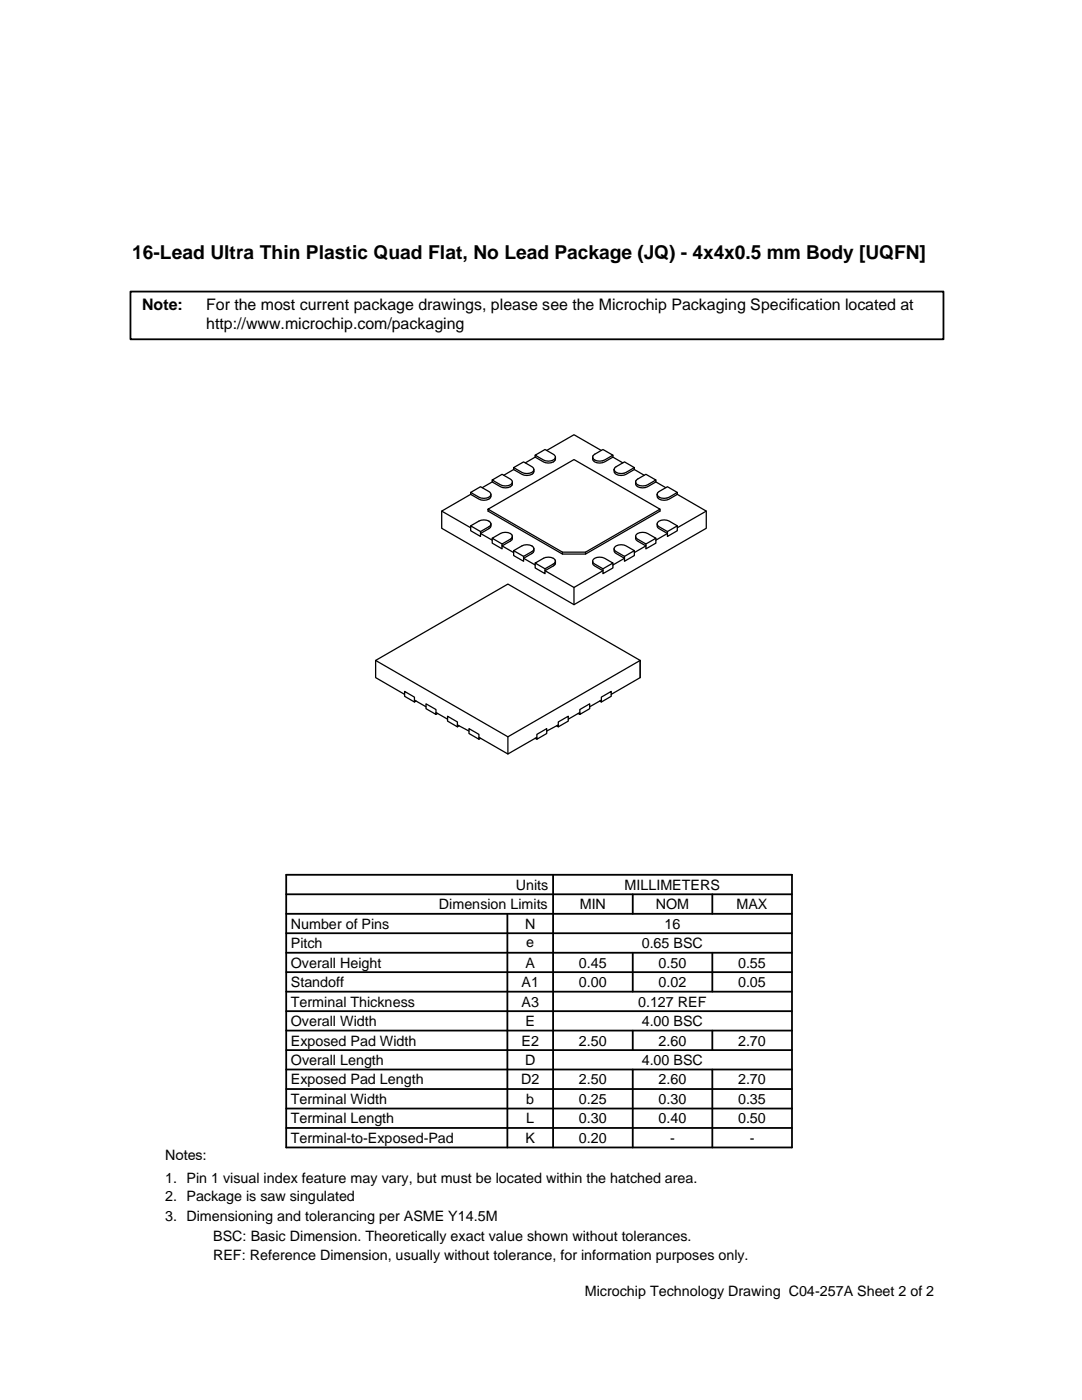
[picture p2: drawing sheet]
<svg xmlns="http://www.w3.org/2000/svg" width="216mm" height="279mm" viewBox="0 0 216 279" stroke-linecap="round" stroke-linejoin="round" font-family="sans-serif">
<defs><g id="words">
<text font-size="3.8" x="26.4" y="51.8">16-Lead Ultra Thin Plastic Quad Flat, No Lead Package (JQ) - 4x4x0.5 mm Body [UQFN]</text>
<g font-size="3.2">
<text x="28.4" y="62">Note:</text>
<text x="41.1" y="62">For the most current package drawings, please see the Microchip Packaging Specification located at</text>
<text x="41.1" y="65.6">http://www.microchip.com/packaging</text>
</g>
<g font-size="2.9">
<text x="102.9" y="177.6">Units</text>
<text x="124.6" y="177.6">MILLIMETERS</text>
<text x="58" y="185.3">Number of Pins</text>
<text x="87.6" y="181.4">Dimension Limits</text>
<text x="104.8" y="185.3">N</text>
<text x="115.7" y="181.4">MIN</text>
<text x="130.9" y="181.5">NOM</text>
<text x="132.6" y="185.3">16</text>
<text x="147" y="181.4">MAX</text>
<text x="58" y="189.2">Pitch</text>
<text x="105" y="188.9">e</text>
<text x="128" y="189.2">0.65 BSC</text>
<text x="58" y="193.1">Overall Height</text>
<text x="58" y="197">Standoff</text>
<text x="104.1" y="197">A1</text>
<text x="104.8" y="193.1">A</text>
<text x="115.5" y="193.1">0.45</text>
<text x="115.5" y="197">0.00</text>
<text x="131.4" y="193.1">0.50</text>
<text x="131.4" y="197">0.02</text>
<text x="147.3" y="193.1">0.55</text>
<text x="147.3" y="197">0.05</text>
<text x="58" y="200.9">Terminal Thickness</text>
<text x="104.1" y="200.9">A3</text>
<text x="127.3" y="200.9">0.127 REF</text>
<text x="58" y="204.8">Overall Width</text>
<text x="58" y="208.7">Exposed Pad Width</text>
<text x="104.1" y="208.7">E2</text>
<text x="104.8" y="204.8">E</text>
<text x="115.5" y="208.7">2.50</text>
<text x="128" y="204.8">4.00 BSC</text>
<text x="131.4" y="208.7">2.60</text>
<text x="147.3" y="208.7">2.70</text>
<text x="58" y="212.5">Overall Length</text>
<text x="104.8" y="212.5">D</text>
<text x="128" y="212.5">4.00 BSC</text>
<text x="58" y="220.3">Terminal Width</text>
<text x="58" y="216.4">Exposed Pad Length</text>
<text x="104" y="216.4">D2</text>
<text x="105" y="220.3">b</text>
<text x="115.5" y="216.4">2.50</text>
<text x="115.5" y="220.3">0.25</text>
<text x="131.4" y="220.3">0.30</text>
<text x="131.4" y="216.4">2.60</text>
<text x="147.3" y="216.4">2.70</text>
<text x="147.3" y="220.3">0.35</text>
<text x="58" y="224.2">Terminal Length</text>
<text x="105" y="224.2">L</text>
<text x="115.5" y="224.2">0.30</text>
<text x="131.4" y="224.2">0.40</text>
<text x="147.3" y="224.2">0.50</text>
<text x="32.9" y="231.4">Notes:</text>
<text x="58" y="228.1">Terminal-to-Exposed-Pad</text>
<text x="104.8" y="228.1">K</text>
<text x="115.5" y="228.1">0.20</text>
<text x="133.7" y="228.1">-</text>
<text x="149.6" y="228.1">-</text>
<text x="32.9" y="236">1. Pin 1 visual index feature may vary, but must be located within the hatched area.</text>
<text x="32.9" y="239.6">2. Package is saw singulated</text>
<text x="32.9" y="243.6">3. Dimensioning and tolerancing per ASME Y14.5M</text>
<text x="42.5" y="251.4">REF: Reference Dimension, usually without tolerance, for information purposes only.</text>
<text x="42.5" y="247.7">BSC: Basic Dimension. Theoretically exact value shown without tolerances.</text>
<text x="116.7" y="258.7">Microchip Technology Drawing C04-257A Sheet 2 of 2</text>
</g>
</g></defs>
<g fill="none" stroke="#000" stroke-width=".25">
<path d="M93.9 98.7l-5.8 3.3 5.8 3.3M93.9 98.3l2-1.2 1.6 1a.6 .6 0 0 1 .5 .6 .6 .6 0 0 1-.5 .5 2.2 2.2 0 0 1-1.9 0zM93.9 98.3v.4a3.3 3.3 0 0 0 3.6 .9l.4-.4 .1-.5M98.2 95.8l2-1.1 1.6 .9a.61 .61 0 0 1 .4 .6 .61 .61 0 0 1-.4 .6 2.2 2.2 0 0 1-1.9 0zM98.2 95.8v.4a3.3 3.3 0 0 0 3.6 .9l.4-.4v-.5M98.2 96.2l-2 1.1M102.5 93.3l2-1.1 1.6 .9a.61 .61 0 0 1 .4 .6 .61 .61 0 0 1-.4 .6 2.24 2.24 0 0 1-2 0zM102.5 93.3v.4a3.3 3.3 0 0 0 3.6 1l.4-.5v-.5M102.5 93.7l-2 1.1M106.8 90.8l2-1.1 1.6 1a.6 .6 0 0 1 .4 .5 .6 .6 0 0 1-.4 .6 2.2 2.2 0 0 1-2 0zM106.8 90.8v.4a3.3 3.3 0 0 0 3.6 1l.4-.4v-.6M106.8 91.2l-2 1.2"/>
<path d="M109.1 89.9l5.4-3.1 5.5 3.1M118.5 90.8l1.8-1.1 2 1.1a3.3 3.3 0 0 1-3.6 1l-.4-.4zM122.3 90.8v.4a3.3 3.3 0 0 1-3.6 1l-.4-.4v-.6M122.3 91.2l2 1.2M122.8 93.3l1.8-1.1 2 1.1a3.3 3.3 0 0 1-3.6 1l-.4-.4zM126.6 93.7l1.9 1.1M126.6 93.3v.4a3.3 3.3 0 0 1-3.6 1l-.4-.5-.1-.5M127.1 95.7l1.8-1 2 1.1a3.3 3.3 0 0 1-3.7 1l-.3-.5zM130.9 96.2l1.9 1.1M130.9 95.8v.4a3.3 3.3 0 0 1-3.7 .9l-.3-.4-.1-.5M131.4 98.2l1.8-1.1 1.9 1.2a3.3 3.3 0 0 1-3.6 .9l-.4-.4zM135.1 98.7l5.8 3.3-5.8 3.3"/>
<path d="M135.1 98.3v.4a3.3 3.3 0 0 1-3.6 .9l-.4-.4v-.5M88.1 102v3.4l26.4 15.3 26.4-15.3v-3.4M93.9 104.9v1l2 1.2v-1M93.9 104.9a3.3 3.3 0 0 1 3.6-.9 .6 .6 0 0 1 .5 .6 .6 .6 0 0 1-.5 .5l-1.6 1zM97.4 101.6l17.1-9.9 17.2 9.9-14.9 8.6h-4.6l-14.8-8.6v.4l14.8 8.6h4.6l14.9-8.6v-.4M98 104.6l-.1 .5-.2 .3-1.8 1.1 2.3 1.3M98.2 107.4v1l2 1.1v-.9M98.2 107.4a3.3 3.3 0 0 1 3.6-.9 .61 .61 0 0 1 .4 .5 .61 .61 0 0 1-.4 .6l-1.6 1zM102.2 107v.6l-.2 .3-1.8 1 2.3 1.4M102.5 109.9v1l2 1.1v-1M102.5 109.9a3.3 3.3 0 0 1 3.6-1 .61 .61 0 0 1 .4 .6 .61 .61 0 0 1-.4 .6l-1.6 .9zM106.5 109.5v.5l-.2 .3-1.8 1.1 2.3 1.4"/>
<path d="M106.8 112.4v.9l2 1.2v-1M106.8 112.4a3.3 3.3 0 0 1 3.6-1 .6 .6 0 0 1 .4 .6 .6 .6 0 0 1-.4 .6l-1.6 .9zM112.2 110.2v.4M114.5 117.2v3.5M116.8 110.2v.4M118.3 112v.5l.2 .3 1.8 1.1-5.8 3.3-5.7-3.3 1.8-1.1 .2-.3v-.5M118.5 111.5a2 2 0 0 1 2.2-.1l1.6 1-2 1.1-2-1.2v-.5zM122.3 112.4v.9l-2 1.2v-1M122.5 109.5l.1 .5 .2 .3 1.8 1.1-2.3 1.4M122.8 109.1a2.04 2.04 0 0 1 2.1-.2l1.7 1-2 1.1-1.8-1-.3-.5zM126.6 109.9v1l-2 1.1v-1M126.8 107l.1 .6 .2 .3 1.8 1-2.3 1.4"/>
<path d="M127.1 106.6a2.04 2.04 0 0 1 2.1-.1l1.7 .9-2 1.2-2-1.3v-.4zM130.9 107.4v1l-2 1.1v-.9M131.1 104.6v.5l.3 .3 1.8 1.1-2.3 1.3M131.4 104.1a2 2 0 0 1 2.1-.1l1.6 .9-1.9 1.2-2-1.2-.1-.5zM135.1 104.9v1l-1.9 1.2v-1M75 131.8l26.3-15.2 26.4 15.2-26.4 15.2zM75 131.8v3.4l5.7 3.4M80.7 138l2 1.1v1l-2-1.1zM82.7 139.7l2.3 1.4M83 139.9l-.3 .2M119.7 139.9l.3 .2M120 139.1l2-1.1v1l-2 1.1z"/>
<path d="M120 139.7l-2.3 1.4M127.7 135.2v-3.4v3.4l-5.7 3.4M85 140.5l2 1.1v1l-2-1.2zM87 142.2l2.3 1.3M87.3 142.4l-.3 .2M89.3 142.9l2 1.2v1l-2-1.2zM91.3 144.7l2.3 1.2M91.6 144.9l-.3 .2M93.6 145.4l2 1.2v.9l-2-1.1zM95.6 147.2l5.7 3.3 5.8-3.3M95.9 147.3l-.3 .2M101.3 147v3.5"/>
<path d="M106.8 147.3l.3 .2M107.1 146.6l2-1.2v1l-2 1.1zM111.1 144.9l.3 .2M111.4 144.1l2-1.2v1l-2 1.2zM111.4 144.7l-2.3 1.2M115.4 142.4l.3 .2M115.7 141.6l2-1.1v.9l-2 1.2zM115.7 142.2l-2.3 1.3"/>
</g>
<g fill="none" stroke="#000" stroke-width=".36">
<path d="M26 58.2h162.3v9.5h-162.3zM57.1 178.5h100.9M57.1 174.6h100.9v54.4h-100.9zM110.4 174.6v54.4M126.3 178.5v3.9M142.1 178.5v3.9M57.1 194h100.9M57.1 190.1h100.9M57.1 186.2h100.9M57.1 182.4h100.9M57.1 197.9h100.9M101.2 182.4v46.6"/>
<path d="M126.3 190.1v7.8M142.1 190.1v7.8M57.1 205.7h100.9M57.1 201.8h100.9M57.1 213.4h100.9M57.1 209.6h100.9M57.1 217.3h100.9M126.3 205.7v3.9M126.3 213.4v15.6M142.1 205.7v3.9M142.1 213.4v15.6M57.1 221.2h100.9"/>
<path d="M57.1 225.1h100.9"/>
</g>
<use href="#words"/>
</svg>
